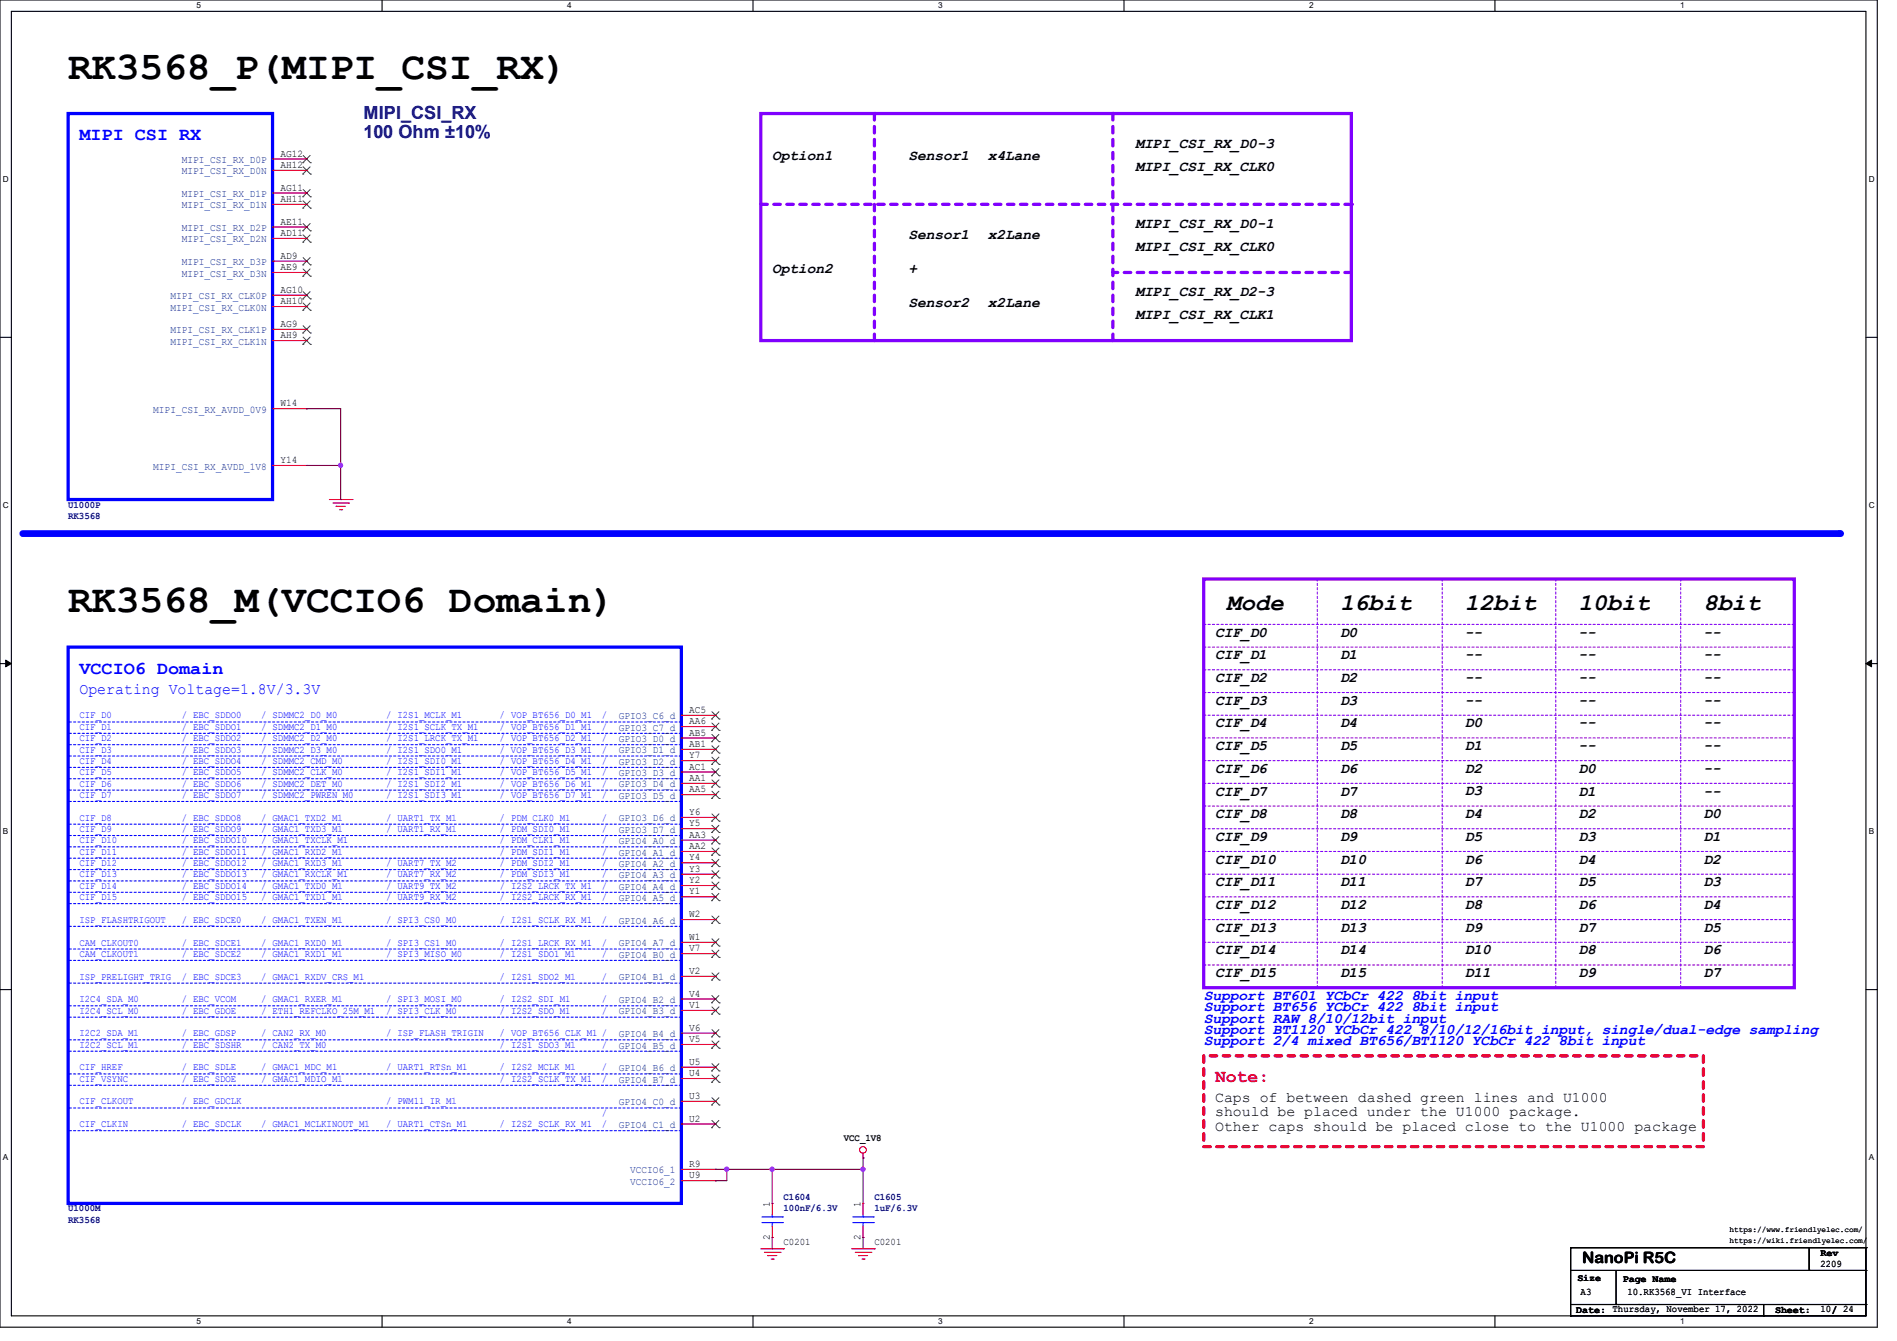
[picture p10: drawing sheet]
<svg xmlns="http://www.w3.org/2000/svg" width="297mm" height="210mm" viewBox="0 0 297 210" stroke-linecap="round" stroke-linejoin="round" font-family="sans-serif">
<defs><g id="words">
<g font-size="6.2">
<text x="10.7" y="12.3">RK3568_P(MIPI_CSI_RX)</text>
<text x="10.7" y="95.9">RK3568_M(VCCIO6 Domain)</text>
</g>
<g font-size="3.7">
<text x="192" y="95.6">Mode</text>
<text x="209.8" y="95.6">16bit</text>
<text x="229.4" y="95.6">12bit</text>
<text x="247.1" y="95.6">10bit</text>
<text x="266.7" y="95.6">8bit</text>
</g>
<g font-size="2.8" fill="#00f">
<text x="12.4" y="21.9">MIPI CSI RX</text>
<text x="12.4" y="105.5">VCCIO6 Domain</text>
</g>
<g font-size="2.8" fill="#00007f">
<text x="56.9" y="18.6">MIPI_CSI_RX</text>
<text x="56.9" y="21.5">100 Ohm ±10%</text>
</g>
<text font-size="2.8" fill="#f00" x="190.2" y="169.5">Note:</text>
<text font-size="2.5" fill="#00f" x="12.4" y="108.6">Operating Voltage=1.8V/3.3V</text>
<text font-size="2.5" x="247.7" y="197.7">NanoPi R5C</text>
<g font-size="2.3">
<text x="177.8" y="23.2">MIPI_CSI_RX_D0-3</text>
<text x="120.9" y="25">Option1</text>
<text x="142.2" y="25">Sensor1</text>
<text x="154.7" y="25">x4Lane</text>
<text x="177.8" y="26.8">MIPI_CSI_RX_CLK0</text>
<text x="177.8" y="35.7">MIPI_CSI_RX_D0-1</text>
<text x="142.2" y="37.5">Sensor1</text>
<text x="154.7" y="37.5">x2Lane</text>
<text x="177.8" y="39.2">MIPI_CSI_RX_CLK0</text>
<text x="120.9" y="42.8">Option2</text>
<text x="142.2" y="42.8">+</text>
<text x="177.8" y="46.4">MIPI_CSI_RX_D2-3</text>
<text x="142.2" y="48.1">Sensor2</text>
<text x="154.7" y="48.1">x2Lane</text>
<text x="177.8" y="49.9">MIPI_CSI_RX_CLK1</text>
<text x="190.2" y="99.7">CIF_D0</text>
<text x="209.8" y="99.7">D0</text>
<text x="229.4" y="99.7">--</text>
<text x="247.1" y="99.7">--</text>
<text x="266.7" y="99.7">--</text>
<text x="190.2" y="103.3">CIF_D1</text>
<text x="190.2" y="106.8">CIF_D2</text>
<text x="209.8" y="103.2">D1</text>
<text x="209.8" y="106.8">D2</text>
<text x="229.4" y="106.8">--</text>
<text x="229.4" y="103.2">--</text>
<text x="247.1" y="103.2">--</text>
<text x="247.1" y="106.8">--</text>
<text x="266.7" y="106.8">--</text>
<text x="266.7" y="103.2">--</text>
<text x="190.2" y="110.4">CIF_D3</text>
<text x="190.2" y="113.9">CIF_D4</text>
<text x="209.8" y="110.4">D3</text>
<text x="209.8" y="113.9">D4</text>
<text x="229.4" y="113.9">D0</text>
<text x="229.4" y="110.4">--</text>
<text x="247.1" y="110.4">--</text>
<text x="247.1" y="113.9">--</text>
<text x="266.7" y="113.9">--</text>
<text x="266.7" y="110.4">--</text>
<text x="190.2" y="117.5">CIF_D5</text>
<text x="209.8" y="117.5">D5</text>
<text x="229.4" y="117.5">D1</text>
<text x="247.1" y="117.5">--</text>
<text x="266.7" y="117.5">--</text>
<text x="190.2" y="121">CIF_D6</text>
<text x="190.2" y="124.6">CIF_D7</text>
<text x="209.8" y="121">D6</text>
<text x="209.8" y="124.6">D7</text>
<text x="229.4" y="121">D2</text>
<text x="229.4" y="124.6">D3</text>
<text x="247.1" y="121">D0</text>
<text x="247.1" y="124.6">D1</text>
<text x="266.7" y="121">--</text>
<text x="266.7" y="124.6">--</text>
<text x="190.2" y="128.1">CIF_D8</text>
<text x="190.2" y="131.7">CIF_D9</text>
<text x="209.8" y="128.1">D8</text>
<text x="209.8" y="131.7">D9</text>
<text x="229.4" y="128.1">D4</text>
<text x="229.4" y="131.7">D5</text>
<text x="247.1" y="128.1">D2</text>
<text x="247.1" y="131.7">D3</text>
<text x="266.7" y="128.1">D0</text>
<text x="266.7" y="131.7">D1</text>
<text x="190.2" y="135.3">CIF_D10</text>
<text x="209.8" y="135.3">D10</text>
<text x="229.4" y="135.3">D6</text>
<text x="247.1" y="135.3">D4</text>
<text x="266.7" y="135.3">D2</text>
<text x="190.2" y="138.8">CIF_D11</text>
<text x="190.2" y="142.4">CIF_D12</text>
<text x="209.8" y="138.8">D11</text>
<text x="209.8" y="142.4">D12</text>
<text x="229.4" y="138.8">D7</text>
<text x="229.4" y="142.4">D8</text>
<text x="247.1" y="138.8">D5</text>
<text x="247.1" y="142.4">D6</text>
<text x="266.7" y="138.8">D3</text>
<text x="266.7" y="142.4">D4</text>
<text x="190.2" y="145.9">CIF_D13</text>
<text x="190.2" y="149.5">CIF_D14</text>
<text x="209.8" y="145.9">D13</text>
<text x="209.8" y="149.5">D14</text>
<text x="229.4" y="145.9">D9</text>
<text x="229.4" y="149.5">D10</text>
<text x="247.1" y="145.9">D7</text>
<text x="247.1" y="149.5">D8</text>
<text x="266.7" y="145.9">D5</text>
<text x="266.7" y="149.5">D6</text>
<text x="190.2" y="153">CIF_D15</text>
<text x="209.8" y="153">D15</text>
<text x="229.4" y="153">D11</text>
<text x="247.1" y="153">D9</text>
<text x="266.7" y="153">D7</text>
<text x="190.2" y="172.5">Caps of between dashed green lines and U1000</text>
<text x="190.2" y="174.8">should be placed under the U1000 package.</text>
<text x="190.2" y="177.1">Other caps should be placed close to the U1000 package</text>
</g>
<g font-size="2.3" fill="#00f">
<text x="188.5" y="156.6">Support BT601 YCbCr 422 8bit input</text>
<text x="188.5" y="158.4">Support BT656 YCbCr 422 8bit input</text>
<text x="188.5" y="161.9">Support BT1120 YCbCr 422 8/10/12/16bit input, single/dual-edge sampling</text>
<text x="188.5" y="160.1">Support RAW 8/10/12bit input</text>
<text x="188.5" y="163.7">Support 2/4 mixed BT656/BT1120 YCbCr 422 8bit input</text>
</g>
<g font-size="1.6" fill="#003f7f">
<text x="28.4" y="25.5">MIPI_CSI_RX_D0P</text>
<text x="28.4" y="27.3">MIPI_CSI_RX_D0N</text>
<text x="28.4" y="30.9">MIPI_CSI_RX_D1P</text>
<text x="28.4" y="32.6">MIPI_CSI_RX_D1N</text>
<text x="28.4" y="36.2">MIPI_CSI_RX_D2P</text>
<text x="28.4" y="38">MIPI_CSI_RX_D2N</text>
<text x="28.4" y="41.5">MIPI_CSI_RX_D3P</text>
<text x="26.7" y="46.9">MIPI_CSI_RX_CLK0P</text>
<text x="28.4" y="43.3">MIPI_CSI_RX_D3N</text>
<text x="26.7" y="48.6">MIPI_CSI_RX_CLK0N</text>
<text x="26.7" y="52.2">MIPI_CSI_RX_CLK1P</text>
<text x="26.7" y="54">MIPI_CSI_RX_CLK1N</text>
<text x="24" y="64.6">MIPI_CSI_RX_AVDD_0V9</text>
<text x="24" y="73.5">MIPI_CSI_RX_AVDD_1V8</text>
<text x="96.9" y="112.7">GPIO3_C6_d</text>
<text x="96.9" y="114.4">GPIO3_C7_d</text>
<text x="96.9" y="116.2">GPIO3_D0_d</text>
<text x="96.9" y="118">GPIO3_D1_d</text>
<text x="96.9" y="119.8">GPIO3_D2_d</text>
<text x="96.9" y="121.5">GPIO3_D3_d</text>
<text x="96.9" y="123.3">GPIO3_D4_d</text>
<text x="96.9" y="125.1">GPIO3_D5_d</text>
<text x="96.9" y="128.7">GPIO3_D6_d</text>
<text x="96.9" y="130.4">GPIO3_D7_d</text>
<text x="96.9" y="132.2">GPIO4_A0_d</text>
<text x="96.9" y="134">GPIO4_A1_d</text>
<text x="96.9" y="135.8">GPIO4_A2_d</text>
<text x="96.9" y="137.5">GPIO4_A3_d</text>
<text x="96.9" y="139.3">GPIO4_A4_d</text>
<text x="96.9" y="141.1">GPIO4_A5_d</text>
<text x="96.9" y="144.7">GPIO4_A6_d</text>
<text x="96.9" y="148.2">GPIO4_A7_d</text>
<text x="96.9" y="150">GPIO4_B0_d</text>
<text x="96.9" y="153.5">GPIO4_B1_d</text>
<text x="96.9" y="157.1">GPIO4_B2_d</text>
<text x="96.9" y="158.9">GPIO4_B3_d</text>
<text x="96.9" y="162.4">GPIO4_B4_d</text>
<text x="96.9" y="164.2">GPIO4_B5_d</text>
<text x="96.9" y="167.8">GPIO4_B6_d</text>
<text x="96.9" y="169.5">GPIO4_B7_d</text>
<text x="96.9" y="173.1">GPIO4_C0_d</text>
<text x="96.9" y="176.7">GPIO4_C1_d</text>
<text x="98.7" y="183.8">VCCIO6_1</text>
<text x="98.7" y="185.6">VCCIO6_2</text>
</g>
<g font-size="1.6">
<text x="43.9" y="24.5">AG12</text>
<text x="43.9" y="26.3">AH12</text>
<text x="43.9" y="29.8">AG11</text>
<text x="43.9" y="31.6">AH11</text>
<text x="43.9" y="35.2">AE11</text>
<text x="43.9" y="37">AD11</text>
<text x="43.9" y="40.5">AD9</text>
<text x="43.9" y="42.3">AE9</text>
<text x="43.9" y="45.8">AG10</text>
<text x="43.9" y="47.6">AH10</text>
<text x="43.9" y="51.2">AG9</text>
<text x="43.9" y="53">AH9</text>
<text x="43.9" y="63.6">W14</text>
<text x="43.9" y="72.5">Y14</text>
<text x="107.9" y="111.6">AC5</text>
<text x="107.9" y="113.4">AA6</text>
<text x="107.9" y="115.2">AB5</text>
<text x="107.9" y="117">AB1</text>
<text x="107.9" y="118.7">Y7</text>
<text x="107.9" y="120.5">AC1</text>
<text x="107.9" y="122.3">AA1</text>
<text x="107.9" y="124.1">AA5</text>
<text x="107.9" y="127.6">Y6</text>
<text x="107.9" y="129.4">Y5</text>
<text x="107.9" y="131.2">AA3</text>
<text x="107.9" y="133">AA2</text>
<text x="107.9" y="134.7">Y4</text>
<text x="107.9" y="136.5">Y3</text>
<text x="107.9" y="138.3">Y2</text>
<text x="107.9" y="140.1">Y1</text>
<text x="107.9" y="143.6">W2</text>
<text x="107.9" y="147.2">W1</text>
<text x="107.9" y="149">V7</text>
<text x="107.9" y="152.5">V2</text>
<text x="107.9" y="156.1">V4</text>
<text x="107.9" y="157.9">V1</text>
<text x="107.9" y="161.4">V6</text>
<text x="107.9" y="163.2">V5</text>
<text x="107.9" y="166.8">U5</text>
<text x="107.9" y="168.5">U4</text>
<text x="107.9" y="172.1">U3</text>
<text x="107.9" y="175.6">U2</text>
<text x="132.1" y="178.7">VCC_1V8</text>
<text x="107.9" y="182.8">R9</text>
<text x="107.9" y="184.5">U9</text>
<text x="120.5" y="189" transform="rotate(-90 120.5 189)">1</text>
<text x="134.7" y="189" transform="rotate(-90 134.7 189)">1</text>
<text x="120.5" y="194.1" transform="rotate(-90 120.5 194.1)">2</text>
<text x="122.7" y="195">C0201</text>
<text x="134.7" y="194.1" transform="rotate(-90 134.7 194.1)">2</text>
<text x="136.9" y="195">C0201</text>
<text x="285" y="196.7">Rev</text>
<text x="247" y="200.6">Size</text>
<text x="247.5" y="202.9">A3</text>
<text x="254.1" y="200.7">Page Name</text>
<text x="254.8" y="202.9">10.RK3568_VI Interface</text>
<text x="285" y="198.4">2209</text>
<text x="246.8" y="205.6">Date: Thursday, November 17, 2022</text>
<text x="277.9" y="205.6">Sheet:</text>
<text x="285" y="205.5">10/ 24</text>
</g>
<g font-size="1.6" fill="#00007f">
<text x="10.7" y="81.3">RK3568</text>
<text x="10.7" y="79.5">U1000P</text>
<text x="10.7" y="191.5">RK3568</text>
<text x="10.7" y="189.7">U1000M</text>
<text x="122.7" y="188">C1604</text>
<text x="122.7" y="189.7">100nF/6.3V</text>
<text x="136.9" y="188">C1605</text>
<text x="136.9" y="189.7">1uF/6.3V</text>
</g>
<g font-size="1.6" fill="#00f">
<text x="12.4" y="112.5">CIF_D0</text>
<text x="28.4" y="112.5">/ EBC_SDDO0</text>
<text x="40.9" y="112.5">/ SDMMC2_D0_M0</text>
<text x="60.5" y="112.5">/ I2S1_MCLK_M1</text>
<text x="78.2" y="112.5">/ VOP_BT656_D0_M1</text>
<text x="94.2" y="112.5">/</text>
<text x="12.4" y="117.9">CIF_D3</text>
<text x="12.4" y="114.3">CIF_D1</text>
<text x="12.4" y="119.6">CIF_D4</text>
<text x="12.4" y="116.1">CIF_D2</text>
<text x="28.4" y="119.6">/ EBC_SDDO4</text>
<text x="28.4" y="117.9">/ EBC_SDDO3</text>
<text x="28.4" y="116.1">/ EBC_SDDO2</text>
<text x="28.4" y="114.3">/ EBC_SDDO1</text>
<text x="40.9" y="119.6">/ SDMMC2_CMD_M0</text>
<text x="40.9" y="114.3">/ SDMMC2_D1_M0</text>
<text x="40.9" y="116.1">/ SDMMC2_D2_M0</text>
<text x="40.9" y="117.9">/ SDMMC2_D3_M0</text>
<text x="60.5" y="119.6">/ I2S1_SDI0_M1</text>
<text x="60.5" y="116.1">/ I2S1_LRCK_TX_M1</text>
<text x="60.5" y="114.3">/ I2S1_SCLK_TX_M1</text>
<text x="60.5" y="117.9">/ I2S1_SDO0_M1</text>
<text x="78.2" y="119.6">/ VOP_BT656_D4_M1</text>
<text x="78.2" y="117.9">/ VOP_BT656_D3_M1</text>
<text x="78.2" y="116.1">/ VOP_BT656_D2_M1</text>
<text x="78.2" y="114.3">/ VOP_BT656_D1_M1</text>
<text x="94.2" y="119.6">/</text>
<text x="94.2" y="117.9">/</text>
<text x="94.2" y="116.1">/</text>
<text x="94.2" y="114.3">/</text>
<text x="12.4" y="125">CIF_D7</text>
<text x="12.4" y="123.2">CIF_D6</text>
<text x="12.4" y="121.4">CIF_D5</text>
<text x="28.4" y="121.4">/ EBC_SDDO5</text>
<text x="28.4" y="125">/ EBC_SDDO7</text>
<text x="28.4" y="123.2">/ EBC_SDDO6</text>
<text x="40.9" y="125">/ SDMMC2_PWREN_M0</text>
<text x="40.9" y="123.2">/ SDMMC2_DET_M0</text>
<text x="40.9" y="121.4">/ SDMMC2_CLK_M0</text>
<text x="60.5" y="121.4">/ I2S1_SDI1_M1</text>
<text x="60.5" y="125">/ I2S1_SDI3_M1</text>
<text x="60.5" y="123.2">/ I2S1_SDI2_M1</text>
<text x="78.2" y="125">/ VOP_BT656_D7_M1</text>
<text x="78.2" y="121.4">/ VOP_BT656_D5_M1</text>
<text x="78.2" y="123.2">/ VOP_BT656_D6_M1</text>
<text x="94.2" y="121.4">/</text>
<text x="94.2" y="125">/</text>
<text x="94.2" y="123.2">/</text>
<text x="12.4" y="130.3">CIF_D9</text>
<text x="12.4" y="128.5">CIF_D8</text>
<text x="28.4" y="128.5">/ EBC_SDDO8</text>
<text x="28.4" y="130.3">/ EBC_SDDO9</text>
<text x="40.9" y="130.3">/ GMAC1_TXD3_M1</text>
<text x="40.9" y="128.5">/ GMAC1_TXD2_M1</text>
<text x="60.5" y="130.3">/ UART1_RX_M1</text>
<text x="60.5" y="128.5">/ UART1_TX_M1</text>
<text x="78.2" y="130.3">/ PDM_SDI0_M1</text>
<text x="78.2" y="128.5">/ PDM_CLK0_M1</text>
<text x="94.2" y="128.5">/</text>
<text x="94.2" y="130.3">/</text>
<text x="12.4" y="135.6">CIF_D12</text>
<text x="12.4" y="133.9">CIF_D11</text>
<text x="12.4" y="132.1">CIF_D10</text>
<text x="12.4" y="137.4">CIF_D13</text>
<text x="28.4" y="135.6">/ EBC_SDDO12</text>
<text x="28.4" y="137.4">/ EBC_SDDO13</text>
<text x="28.4" y="133.9">/ EBC_SDDO11</text>
<text x="28.4" y="132.1">/ EBC_SDDO10</text>
<text x="40.9" y="137.4">/ GMAC1_RXCLK_M1</text>
<text x="40.9" y="132.1">/ GMAC1_TXCLK_M1</text>
<text x="40.9" y="135.6">/ GMAC1_RXD3_M1</text>
<text x="40.9" y="133.9">/ GMAC1_RXD2_M1</text>
<text x="60.5" y="137.4">/ UART7_RX_M2</text>
<text x="60.5" y="135.6">/ UART7_TX_M2</text>
<text x="78.2" y="132.1">/ PDM_CLK1_M1</text>
<text x="78.2" y="137.4">/ PDM_SDI3_M1</text>
<text x="78.2" y="135.6">/ PDM_SDI2_M1</text>
<text x="78.2" y="133.9">/ PDM_SDI1_M1</text>
<text x="94.2" y="133.9">/</text>
<text x="94.2" y="132.1">/</text>
<text x="94.2" y="137.4">/</text>
<text x="94.2" y="135.6">/</text>
<text x="12.4" y="141">CIF_D15</text>
<text x="12.4" y="139.2">CIF_D14</text>
<text x="28.4" y="139.2">/ EBC_SDDO14</text>
<text x="28.4" y="141">/ EBC_SDDO15</text>
<text x="40.9" y="141">/ GMAC1_TXD1_M1</text>
<text x="40.9" y="139.2">/ GMAC1_TXD0_M1</text>
<text x="60.5" y="139.2">/ UART9_TX_M2</text>
<text x="60.5" y="141">/ UART9_RX_M2</text>
<text x="78.2" y="141">/ I2S2_LRCK_RX_M1</text>
<text x="78.2" y="139.2">/ I2S2_LRCK_TX_M1</text>
<text x="94.2" y="139.2">/</text>
<text x="94.2" y="141">/</text>
<text x="12.4" y="144.5">ISP_FLASHTRIGOUT</text>
<text x="12.4" y="149.9">CAM_CLKOUT1</text>
<text x="12.4" y="148.1">CAM_CLKOUT0</text>
<text x="28.4" y="144.5">/ EBC_SDCE0</text>
<text x="28.4" y="149.9">/ EBC_SDCE2</text>
<text x="28.4" y="148.1">/ EBC_SDCE1</text>
<text x="40.9" y="148.1">/ GMAC1_RXD0_M1</text>
<text x="40.9" y="149.9">/ GMAC1_RXD1_M1</text>
<text x="40.9" y="144.5">/ GMAC1_TXEN_M1</text>
<text x="60.5" y="149.9">/ SPI3_MISO_M0</text>
<text x="60.5" y="148.1">/ SPI3_CS1_M0</text>
<text x="60.5" y="144.5">/ SPI3_CS0_M0</text>
<text x="78.2" y="149.9">/ I2S1_SDO1_M1</text>
<text x="78.2" y="148.1">/ I2S1_LRCK_RX_M1</text>
<text x="78.2" y="144.5">/ I2S1_SCLK_RX_M1</text>
<text x="94.2" y="148.1">/</text>
<text x="94.2" y="149.9">/</text>
<text x="94.2" y="144.5">/</text>
<text x="12.4" y="153.4">ISP_PRELIGHT_TRIG</text>
<text x="28.4" y="153.4">/ EBC_SDCE3</text>
<text x="40.9" y="153.4">/ GMAC1_RXDV_CRS_M1</text>
<text x="78.2" y="153.4">/ I2S1_SDO2_M1</text>
<text x="94.2" y="153.4">/</text>
<text x="12.4" y="157">I2C4_SDA_M0</text>
<text x="12.4" y="158.7">I2C4_SCL_M0</text>
<text x="28.4" y="157">/ EBC_VCOM</text>
<text x="28.4" y="158.7">/ EBC_GDOE</text>
<text x="40.9" y="157">/ GMAC1_RXER_M1</text>
<text x="40.9" y="158.7">/ ETH1_REFCLKO_25M_M1</text>
<text x="60.5" y="157">/ SPI3_MOSI_M0</text>
<text x="60.5" y="158.7">/ SPI3_CLK_M0</text>
<text x="78.2" y="158.7">/ I2S2_SDO_M1</text>
<text x="78.2" y="157">/ I2S2_SDI_M1</text>
<text x="94.2" y="157">/</text>
<text x="94.2" y="158.7">/</text>
<text x="12.4" y="167.6">CIF_HREF</text>
<text x="12.4" y="162.3">I2C2_SDA_M1</text>
<text x="12.4" y="164.1">I2C2_SCL_M1</text>
<text x="28.4" y="162.3">/ EBC_GDSP</text>
<text x="28.4" y="164.1">/ EBC_SDSHR</text>
<text x="28.4" y="167.6">/ EBC_SDLE</text>
<text x="40.9" y="164.1">/ CAN2_TX_M0</text>
<text x="40.9" y="167.6">/ GMAC1_MDC_M1</text>
<text x="40.9" y="162.3">/ CAN2_RX_M0</text>
<text x="60.5" y="167.6">/ UART1_RTSn_M1</text>
<text x="60.5" y="162.3">/ ISP_FLASH_TRIGIN</text>
<text x="78.2" y="167.6">/ I2S2_MCLK_M1</text>
<text x="78.2" y="162.3">/ VOP_BT656_CLK_M1 /</text>
<text x="78.2" y="164.1">/ I2S1_SDO3_M1</text>
<text x="94.2" y="167.6">/</text>
<text x="94.2" y="164.1">/</text>
<text x="12.4" y="169.4">CIF_VSYNC</text>
<text x="12.4" y="173">CIF_CLKOUT</text>
<text x="28.4" y="169.4">/ EBC_SDOE</text>
<text x="28.4" y="173">/ EBC_GDCLK</text>
<text x="40.9" y="169.4">/ GMAC1_MDIO_M1</text>
<text x="60.5" y="173">/ PWM11_IR_M1</text>
<text x="78.2" y="169.4">/ I2S2_SCLK_TX_M1</text>
<text x="94.2" y="169.4">/</text>
<text x="12.4" y="176.5">CIF_CLKIN</text>
<text x="28.4" y="176.5">/ EBC_SDCLK</text>
<text x="40.9" y="176.5">/ GMAC1_MCLKINOUT_M1</text>
<text x="60.5" y="176.5">/ UART1_CTSn_M1</text>
<text x="78.2" y="176.5">/ I2S2_SCLK_RX_M1</text>
<text x="94.2" y="176.5">/</text>
<text x="94.2" y="174.7">/</text>
</g>
<g font-size="1.3">
<text x="30.8" y="1.3">5</text>
<text x="88.8" y="1.3">4</text>
<text x="146.9" y="1.3">3</text>
<text x="205" y="1.3">2</text>
<text x="263.1" y="1.3">1</text>
<text x=".5" y="28.4">D</text>
<text x="292.6" y="28.4">D</text>
<text x=".5" y="79.5">C</text>
<text x="292.6" y="79.5">C</text>
<text x=".5" y="130.6">B</text>
<text x="292.6" y="130.6">B</text>
<text x=".5" y="181.7">A</text>
<text x="292.6" y="181.7">A</text>
<text x="30.8" y="207.4">5</text>
<text x="88.8" y="207.4">4</text>
<text x="146.9" y="207.4">3</text>
<text x="205" y="207.4">2</text>
<text x="263.1" y="207.4">1</text>
</g>
<g font-size="1.2">
<text x="270.8" y="194.6">https://wiki.friendlyelec.com/</text>
<text x="270.8" y="192.9">https://www.friendlyelec.com/</text>
</g>
</g></defs>
<path d="M0 0h293.9v207.9h-293.9zM1.8 1.8h290.3v204.3h-290.3z" fill="none" stroke="#000" stroke-width=".17"/>
<g fill="#fff">
<path d="M30.8 .2h.7v1.4h-.7z"/>
<path d="M30.8 206.2h.7v1.4h-.7z"/>
</g>
<path d="M59.8 0v1.8M59.8 206.1v1.8" fill="none" stroke="#000" stroke-width=".17"/>
<g fill="#fff">
<path d="M88.8 .2h.7v1.4h-.7z"/>
<path d="M88.8 206.2h.7v1.4h-.7z"/>
</g>
<path d="M117.9 0v1.8M117.9 206.1v1.8" fill="none" stroke="#000" stroke-width=".17"/>
<g fill="#fff">
<path d="M146.9 .2h.7v1.4h-.7z"/>
<path d="M146.9 206.2h.7v1.4h-.7z"/>
</g>
<path d="M176 0v1.8M176 206.1v1.8" fill="none" stroke="#000" stroke-width=".17"/>
<g fill="#fff">
<path d="M205 .2h.7v1.4h-.7z"/>
<path d="M205 206.2h.7v1.4h-.7z"/>
</g>
<path d="M234.1 0v1.8M234.1 206.1v1.8" fill="none" stroke="#000" stroke-width=".17"/>
<g fill="#fff">
<path d="M263.1 .2h.6v1.4h-.6z"/>
<path d="M263.1 206.2h.6v1.4h-.6z"/>
<path d="M.5 27.3h.9v1.4h-.9z"/>
<path d="M292.6 27.3h.9v1.4h-.9z"/>
<path d="M.5 78.4h.9v1.4h-.9z"/>
<path d="M292.6 78.4h.9v1.4h-.9z"/>
</g>
<path d="M0 52.8h1.8M292.1 52.8h1.8" fill="none" stroke="#000" stroke-width=".17"/>
<g fill="#fff">
<path d="M.5 129.5h.8v1.4h-.8z"/>
<path d="M292.6 129.5h.8v1.4h-.8z"/>
</g>
<path d="M0 103.9h1.8M292.1 103.9h1.8" fill="none" stroke="#000" stroke-width=".17"/>
<path d="M.9 103.4l.9 .5-.9 .5zM292.1 103.9l.9-.5v1z" fill="#000" stroke="#000" stroke-width=".16"/>
<g fill="#fff">
<path d="M.5 180.5h.8v1.4h-.8z"/>
<path d="M292.6 180.5h.8v1.4h-.8z"/>
</g>
<path d="M0 155h1.8M292.1 155h1.8" fill="none" stroke="#000" stroke-width=".17"/>
<path d="M3.6 83.6h284.4" fill="none" stroke="#00f" stroke-width="1.1"/>
<circle cx="288" cy="83.6" r=".53" fill="#00f"/>
<path d="M188.5 165.4h78.2v14.2h-78.2z" fill="none" stroke="#f00" stroke-width=".51" stroke-dasharray="1 1"/>
<path d="M119.1 17.8h92.5v35.5h-92.5z" fill="none" stroke="#7f00ff" stroke-width=".51"/>
<path d="M119.1 32h92.5" fill="none" stroke="#7f00ff" stroke-width=".51" stroke-dasharray="1 1"/>
<circle cx="211.6" cy="32" r=".25" fill="#7f00ff" stroke-dasharray="1 1"/>
<path d="M174.2 53.3v-35.5" fill="none" stroke="#7f00ff" stroke-width=".51" stroke-dasharray="1 1"/>
<circle cx="174.2" cy="17.8" r=".25" fill="#7f00ff" stroke-dasharray="1 1"/>
<path d="M211.6 42.7h-37.4" fill="none" stroke="#7f00ff" stroke-width=".51" stroke-dasharray="1 1"/>
<circle cx="174.2" cy="42.7" r=".25" fill="#7f00ff" stroke-dasharray="1 1"/>
<path d="M136.9 53.3v-35.5" fill="none" stroke="#7f00ff" stroke-width=".51" stroke-dasharray="1 1"/>
<circle cx="136.9" cy="17.8" r=".25" fill="#7f00ff" stroke-dasharray="1 1"/>
<path d="M188.5 90.7h92.4v64h-92.4z" fill="none" stroke="#7f00ff" stroke-width=".51"/>
<g fill="none" stroke="#7f00ff" stroke-width=".17" stroke-dasharray=".3 .3">
<path d="M188.5 97.8h92.4M206.2 90.7h.1M225.8 90.7h.1M243.6 90.7h.1M263.1 90.7h.1M280.9 97.8h.1M188.5 101.3h92.4M188.5 104.9h92.4M188.5 108.5h92.4M188.5 112h92.4M188.5 119.1h92.4M188.5 115.6h92.4"/>
<path d="M280.9 101.3h.1M280.9 104.9h.1M280.9 108.5h.1M280.9 112h.1M280.9 119.1h.1M280.9 115.6h.1M188.5 126.2h92.4M188.5 122.7h92.4M188.5 129.8h92.4M188.5 136.9h92.4M188.5 133.4h92.4M280.9 126.2h.1"/>
<path d="M280.9 122.7h.1M280.9 129.8h.1M280.9 136.9h.1M280.9 133.4h.1M188.5 144h92.4M188.5 140.5h92.4M188.5 151.1h92.4M188.5 147.6h92.4M206.2 154.7v-64M225.8 154.7v-64M243.6 154.7v-64M263.1 154.7v-64"/>
<path d="M280.9 144h.1M280.9 140.5h.1M280.9 151.1h.1M280.9 147.6h.1"/>
</g>
<g fill="none" stroke="#f00" stroke-width=".17">
<path d="M42.7 24.9h5.3M42.7 26.7h5.3M42.7 30.2h5.3M42.7 32h5.3M42.7 35.6h5.3M42.7 37.3h5.3M48 24.9h.1M48 26.7h.1M48 30.2h.1M48 32h.1M48 35.6h.1M48 37.3h.1"/>
<path d="M42.7 40.9h5.3M42.7 42.7h5.3M42.7 46.2h5.3M42.7 48h5.3M42.7 51.6h5.3M42.7 53.3h5.3M48 40.9h.1M48 42.7h.1M48 46.2h.1M48 48h.1M48 51.6h.1M48 53.3h.1"/>
<path d="M42.7 64h5.3M42.7 72.9h5.3M48 64h.1M48 72.9h.1M51.6 78.2h3.5M52.1 78.8h2.5M52.6 79.3h.1M52.6 79.3h1.5M53.2 79.8h.3M53.5 79.8h.1M54.6 78.8h.1M55.1 78.2h.1"/>
<path d="M106.7 112h5.3M106.7 113.8h5.3M106.7 115.6h5.3M106.7 117.3h5.3M106.7 119.1h5.3M112 112h.1M112 113.8h.1M112 115.6h.1M112 117.3h.1M112 119.1h.1M106.7 120.9h5.3M106.7 122.7h5.3"/>
<path d="M106.7 124.5h5.3M106.7 128h5.3M106.7 129.8h5.3M106.7 131.6h5.3M106.7 133.4h5.3M106.7 135.1h5.3M106.7 136.9h5.3M106.7 138.7h5.3M112 120.9h.1M112 122.7h.1M112 124.5h.1M112 128h.1"/>
<path d="M112 129.8h.1M112 131.6h.1M112 133.4h.1M112 135.1h.1M112 136.9h.1M112 138.7h.1M106.7 140.5h5.3M106.7 144h5.3M106.7 147.6h5.3M106.7 149.4h5.3M106.7 152.9h5.3M106.7 156.5h5.3"/>
<path d="M106.7 158.2h5.3M112 140.5h.1M112 144h.1M112 147.6h.1M112 149.4h.1M112 152.9h.1M112 156.5h.1M112 158.2h.1M106.7 161.8h5.3M106.7 163.6h5.3M106.7 167.1h5.3M106.7 168.9h5.3"/>
<path d="M106.7 172.5h5.3M106.7 176h5.3M112 161.8h.1M112 163.6h.1M112 167.1h.1M112 168.9h.1M112 172.5h.1M112 176h.1M106.7 183.1h5.3M106.7 184.9h5.3M112 183.1h.1M112 184.9h.1"/>
<path d="M119.1 195.6h3.6M119.7 196.1h2.4M120.2 196.6h.1M120.2 196.6h1.4M120.7 197.2h.4M120.9 188.5h.1M120.9 193.8h.1M120.9 188.5v1.7M120.9 192v1.8M121.1 197.2h.1M122.1 196.1h.1M122.7 195.6h.1"/>
<path d="M133.4 195.6h3.5M133.9 196.1h2.5M134.4 196.6h.1M134.4 196.6h1.4M135 197.2h.3M135.1 181.4h.1M135.1 188.5h.1M135.1 193.8h.1M135.1 180.6v.8M135.1 188.5v1.7M135.1 192v1.8M135.3 197.2h.1"/>
<path d="M136.4 196.1h.1M136.9 195.6h.1"/>
<circle cx="135.1" cy="180.1" r=".52"/>
</g>
<g fill="none" stroke="#000" stroke-width=".17">
<path d="M245.9 195.4h.1M245.9 199h46.2M245.9 195.4v10.7M245.9 195.4h46.2M253 199v5.3M283.3 199h.1M283.3 195.4v3.6M292.1 199h.1M292.1 195.4h.1M292.1 195.4v10.7h-46.2M245.9 206.1h.1M245.9 204.3h46.2"/>
<path d="M253 204.3h.1M256.6 204.3h.1M276.1 206.1h.1M276.1 204.3v1.8M292.1 204.3h.1"/>
</g>
<g fill="none" stroke="#00f" stroke-width=".17">
<path d="M119.3 191.5h3.2M119.3 190.6h3.2M120.9 190.6h.1M120.9 191.5h.1M120.9 190.2v.4M120.9 191.5v.5M122.5 191.5h.1M122.5 190.6h.1M133.5 191.5h3.2M133.5 190.6h3.2M135.1 190.6h.1M135.1 191.5h.1"/>
<path d="M135.1 190.2v.4M135.1 191.5v.5M136.7 191.5h.1M136.7 190.6h.1"/>
</g>
<path d="M10.7 17.8h32v60.4h-32zM10.7 101.3h96v87.2h-96z" fill="none" stroke="#00f" stroke-width=".51"/>
<g fill="none" stroke="#7f3f00" stroke-width=".16">
<path d="M47.4 25.5h.1M47.4 27.3h.1M47.4 30.8h.1M47.4 32.6h.1M47.4 36.2h.1M47.4 37.9h.1M47.5 24.3l1.1 1.2M47.5 26.1l1.1 1.2M47.5 29.7l1.1 1.1M47.5 31.5l1.1 1.1M47.5 35l1.1 1.2M47.5 36.8l1.1 1.1"/>
<path d="M48.6 24.3l-1.2 1.2M48.6 26.1l-1.2 1.2M48.6 29.7l-1.2 1.1M48.6 31.5l-1.2 1.1M48.6 35l-1.2 1.2M48.6 36.8l-1.2 1.1M48.6 25.5h.1M48.6 27.3h.1M48.6 30.8h.1M48.6 32.6h.1M48.6 36.2h.1M48.6 37.9h.1"/>
<path d="M47.4 41.5h.1M47.4 43.3h.1M47.4 46.8h.1M47.4 48.6h.1M47.4 52.2h.1M47.4 53.9h.1M47.5 40.3l1.1 1.2M47.5 42.1l1.1 1.2M47.5 45.7l1.1 1.1M47.5 47.5l1.1 1.1M47.5 51l1.1 1.2M47.5 52.8l1.1 1.1"/>
<path d="M48.6 40.3l-1.2 1.2M48.6 42.1l-1.2 1.2M48.6 45.7l-1.2 1.1M48.6 47.5l-1.2 1.1M48.6 51l-1.2 1.2M48.6 52.8l-1.2 1.1M48.6 41.5h.1M48.6 43.3h.1M48.6 46.8h.1M48.6 48.6h.1M48.6 52.2h.1M48.6 53.9h.1"/>
<path d="M111.4 112.6h.1M111.4 114.4h.1M111.4 116.2h.1M111.4 117.9h.1M111.4 119.7h.1M111.5 111.5l1.1 1.1M111.5 113.2l1.1 1.2M111.5 115l1.1 1.2M111.5 116.8l1.1 1.1M111.5 118.6l1.1 1.1M112.6 111.5l-1.2 1.1M112.6 113.2l-1.2 1.2"/>
<path d="M112.6 115l-1.2 1.2M112.6 116.8l-1.2 1.1M112.6 118.6l-1.2 1.1M112.6 112.6h.1M112.6 114.4h.1M112.6 116.2h.1M112.6 117.9h.1M112.6 119.7h.1M111.4 121.5h.1M111.4 123.3h.1M111.4 125.1h.1M111.4 128.6h.1"/>
<path d="M111.4 130.4h.1M111.4 132.2h.1M111.4 133.9h.1M111.4 135.7h.1M111.4 137.5h.1M111.4 139.3h.1M111.5 120.4l1.1 1.1M111.5 122.1l1.1 1.2M111.5 123.9l1.1 1.2M111.5 127.5l1.1 1.1M111.5 129.2l1.1 1.2M111.5 131l1.1 1.2"/>
<path d="M111.5 132.8l1.1 1.1M111.5 134.6l1.1 1.1M111.5 136.4l1.1 1.1M111.5 138.1l1.1 1.2M111.5 139.9l1.1 1.2M112.6 120.4l-1.2 1.1M112.6 122.1l-1.2 1.2M112.6 123.9l-1.2 1.2M112.6 127.5l-1.2 1.1M112.6 129.2l-1.2 1.2M112.6 131l-1.2 1.2M112.6 132.8l-1.2 1.1"/>
<path d="M112.6 134.6l-1.2 1.1M112.6 136.4l-1.2 1.1M112.6 138.1l-1.2 1.2M112.6 139.9l-1.2 1.2M112.6 121.5h.1M112.6 123.3h.1M112.6 125.1h.1M112.6 128.6h.1M112.6 130.4h.1M112.6 132.2h.1M112.6 133.9h.1M112.6 135.7h.1"/>
<path d="M112.6 137.5h.1M112.6 139.3h.1M111.4 141.1h.1M111.4 144.6h.1M111.4 148.2h.1M111.4 149.9h.1M111.4 153.5h.1M111.4 157.1h.1M111.4 158.8h.1M111.5 143.5l1.1 1.1M111.5 147l1.1 1.2M111.5 148.8l1.1 1.1"/>
<path d="M111.5 152.4l1.1 1.1M111.5 155.9l1.1 1.2M111.5 157.7l1.1 1.1M112.6 143.5l-1.2 1.1M112.6 147l-1.2 1.2M112.6 148.8l-1.2 1.1M112.6 152.4l-1.2 1.1M112.6 155.9l-1.2 1.2M112.6 157.7l-1.2 1.1M112.6 141.1h.1M112.6 144.6h.1M112.6 148.2h.1"/>
<path d="M112.6 149.9h.1M112.6 153.5h.1M112.6 157.1h.1M112.6 158.8h.1M111.4 162.4h.1M111.4 164.2h.1M111.4 167.7h.1M111.4 169.5h.1M111.4 173.1h.1M111.4 176.6h.1M111.5 161.2l1.1 1.2M111.5 163l1.1 1.2"/>
<path d="M111.5 166.6l1.1 1.1M111.5 168.4l1.1 1.1M111.5 171.9l1.1 1.2M111.5 175.5l1.1 1.1M112.6 161.2l-1.2 1.2M112.6 163l-1.2 1.2M112.6 166.6l-1.2 1.1M112.6 168.4l-1.2 1.1M112.6 171.9l-1.2 1.2M112.6 175.5l-1.2 1.1M112.6 162.4h.1M112.6 164.2h.1"/>
<path d="M112.6 167.7h.1M112.6 169.5h.1M112.6 173.1h.1M112.6 176.6h.1"/>
</g>
<g fill="none" stroke="#00f" stroke-width=".17" stroke-dasharray=".3 .3">
<path d="M10.7 116.6h.1M10.7 113.1h.1M10.7 118.4h.1M10.7 114.9h.1M106.7 116.6h-96M106.7 113.1h-96M106.7 118.4h-96M106.7 114.9h-96M10.7 139.7h.1M10.7 129.1h.1M10.7 125.5h.1M10.7 138h.1"/>
<path d="M10.7 122h.1M10.7 136.2h.1M10.7 120.2h.1M10.7 134.4h.1M10.7 130.9h.1M10.7 123.7h.1M10.7 132.6h.1M106.7 139.7h-96M106.7 129.1h-96M106.7 125.5h-96M106.7 138h-96M106.7 122h-96"/>
<path d="M106.7 136.2h-96M106.7 120.2h-96M106.7 134.4h-96M106.7 130.9h-96M106.7 123.7h-96M106.7 132.6h-96M10.7 148.6h.1M10.7 141.5h.1M10.7 145.1h.1M10.7 159.3h.1M10.7 154h.1M10.7 157.5h.1"/>
<path d="M10.7 150.4h.1M106.7 148.6h-96M106.7 141.5h-96M106.7 145.1h-96M106.7 159.3h-96M106.7 154h-96M106.7 157.5h-96M106.7 150.4h-96M10.7 170h.1M10.7 173.5h.1M10.7 168.2h.1M10.7 164.6h.1"/>
<path d="M10.7 177.1h.1M10.7 162.9h.1M106.7 170h-96M106.7 173.5h-96M106.7 168.2h-96M106.7 164.6h-96M106.7 177.1h-96M106.7 162.9h-96"/>
</g>
<g fill="none" stroke="#7f003f" stroke-width=".17">
<path d="M48 64h.1M48 64h5.3v14.2M48 72.9h5.3M53.3 72.9h.1M53.3 78.2h.1M112 183.1h.1M112 184.9h.1M112 183.1h23.1M113.8 183.1h.1M113.8 183.1v1.8h-1.8M120.9 183.1h.1M120.9 193.8h.1"/>
<path d="M120.9 183.1v5.4M120.9 193.8v1.8M135.1 183.1h.1M135.1 181.4h.1M135.1 193.8h.1M135.1 181.4v7.1M135.1 193.8v1.8"/>
</g>
<g fill="#f0f" stroke="#f0f" stroke-width=".17">
<circle cx="120.9" cy="183.1" r=".32"/>
<circle cx="113.8" cy="183.1" r=".32"/>
<circle cx="135.1" cy="183.1" r=".32"/>
<circle cx="53.3" cy="72.9" r=".32"/>
</g>
<use href="#words"/>
</svg>
